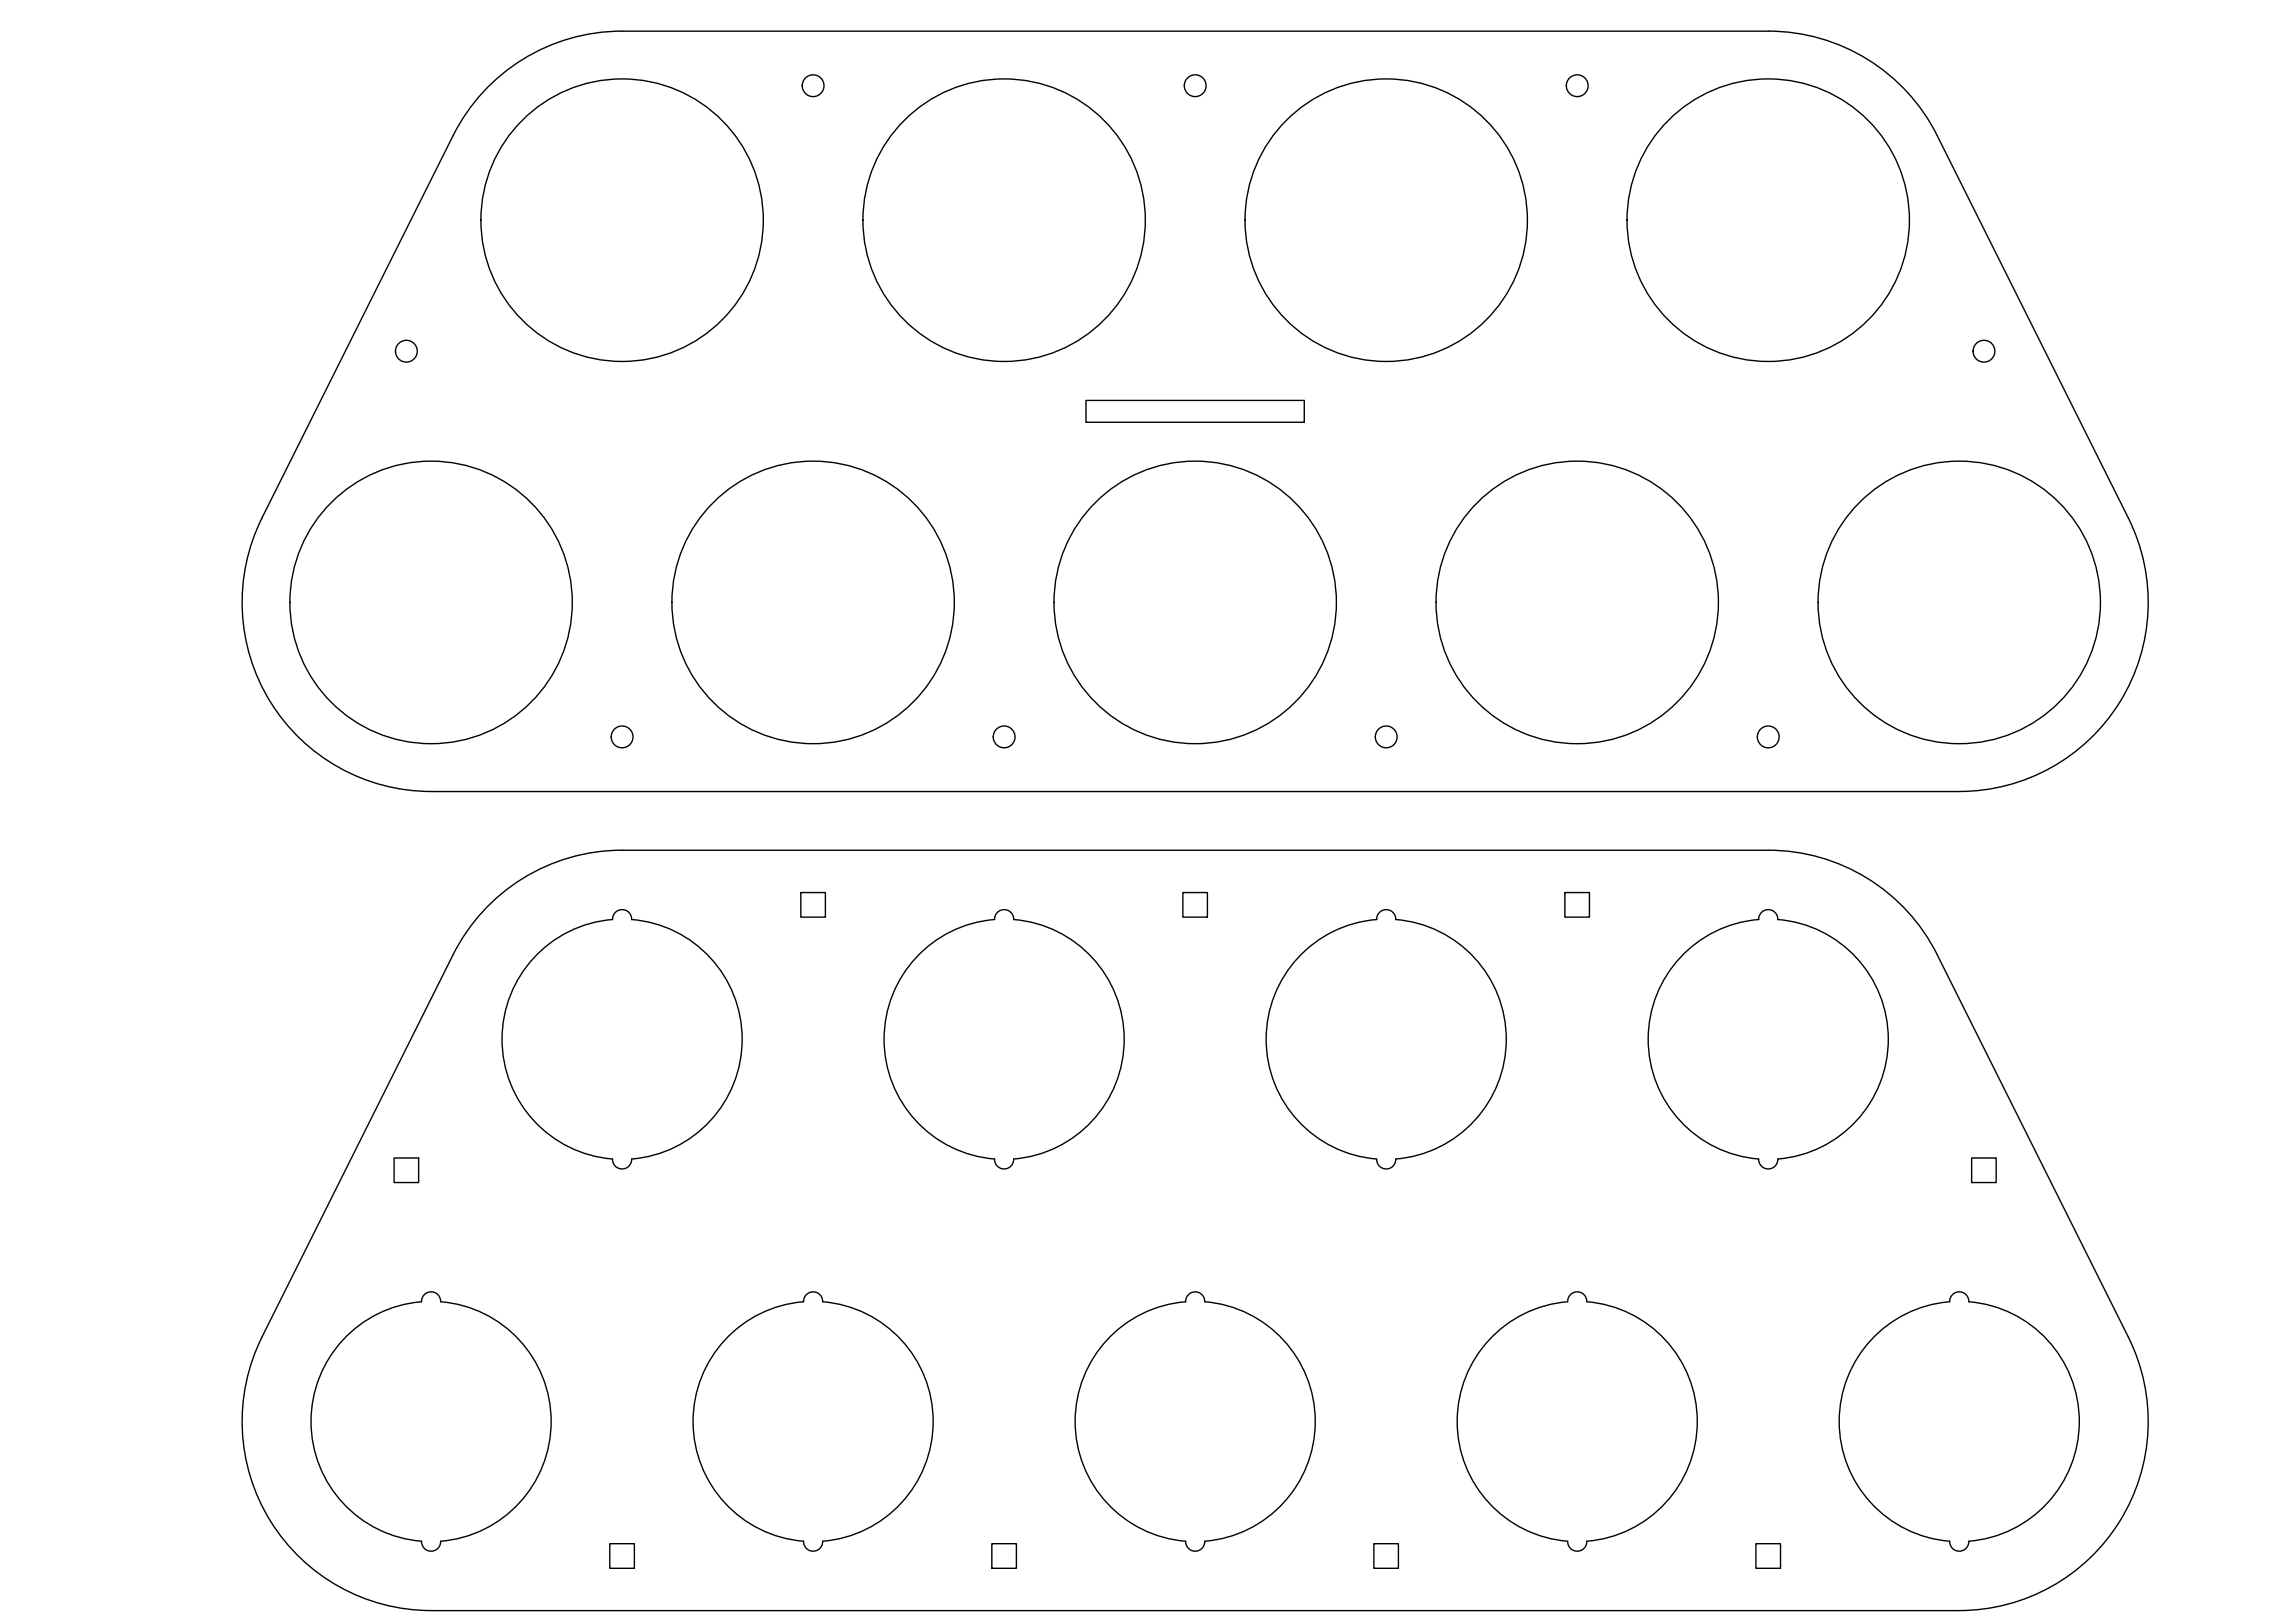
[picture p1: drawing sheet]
<svg xmlns="http://www.w3.org/2000/svg" width="841mm" height="594mm" viewBox="0 0 841 594" stroke-linecap="round" stroke-linejoin="round" font-family="sans-serif">
<!-- layer: Visible -->
<g fill="none" stroke="#000" stroke-width=".51">
<path d="M228 11.4h420M228 11.4a69.2 69.2 0 0 0-62 38.3l-70 140M648 11.4a69.2 69.2 0 0 1 61.9 38.3l70 140M398 146.7h80v8h-80zM96 189.7a69.3 69.3 0 0 0 62 100.2h560a69.2 69.2 0 0 0 61.9-100.2M179.2 331.5a69.1 69.1 0 0 1 48.8-20.1h420a69.2 69.2 0 0 1 61.9 38.3l70 140a69.2 69.2 0 0 1-61.9 100.2h-560a69.3 69.3 0 0 1-62-100.2l70-140a69.2 69.2 0 0 1 13.2-18.2zM293.5 326.9h9v9h-9zM433.5 326.9h9v9h-9zM573.5 326.9h9v9h-9zM197.5 348.9a43.9 43.9 0 0 1 27-12.1 3.5 3.5 0 0 1 3.5-3.6 3.5 3.5 0 0 1 3.5 3.6 44 44 0 0 1 40.5 43.8 44 44 0 0 1-40.5 43.9 3.5 3.5 0 0 1-3.5 3.7 3.5 3.5 0 0 1-3.5-3.7 44 44 0 0 1-38-29.1 44 44 0 0 1 11-46.5zM337.5 348.9a43.8 43.8 0 0 1 27-12.1 3.5 3.5 0 0 1 3.5-3.6 3.5 3.5 0 0 1 3.5 3.6 44 44 0 0 1 40.5 43.8 44 44 0 0 1-40.5 43.9 3.5 3.5 0 0 1-3.5 3.7 3.5 3.5 0 0 1-3.5-3.7 44 44 0 0 1-38-29.1 44 44 0 0 1 11-46.5zM477.5 348.9a43.8 43.8 0 0 1 27-12.1 3.5 3.5 0 0 1 3.5-3.6 3.5 3.5 0 0 1 3.5 3.6 44 44 0 0 1 40.5 43.8 44 44 0 0 1-40.5 43.9 3.5 3.5 0 0 1-3.5 3.7 3.5 3.5 0 0 1-3.5-3.7 44 44 0 0 1-38-29.1 44 44 0 0 1 11-46.5z"/>
<path d="M617.5 348.9a43.8 43.8 0 0 1 27-12.1 3.5 3.5 0 0 1 3.5-3.6 3.5 3.5 0 0 1 3.5 3.6 44 44 0 0 1 40.5 43.8 44 44 0 0 1-40.5 43.9 3.5 3.5 0 0 1-3.5 3.7 3.5 3.5 0 0 1-3.5-3.7 44 44 0 0 1-38-29.1 44 44 0 0 1 11-46.5zM144.4 424.1h9v9h-9zM722.5 424.1h9v9h-9zM127.5 488.9a43.9 43.9 0 0 1 27-12.1 3.5 3.5 0 0 1 3.5-3.6 3.5 3.5 0 0 1 3.5 3.6 44 44 0 0 1 40.5 43.8 44 44 0 0 1-40.5 43.9 3.5 3.5 0 0 1-3.5 3.6 3.5 3.5 0 0 1-3.5-3.6 44 44 0 0 1-38-29.1 44 44 0 0 1 11-46.5zM267.5 488.9a43.8 43.8 0 0 1 27-12.1 3.5 3.5 0 0 1 3.5-3.6 3.5 3.5 0 0 1 3.5 3.6 44 44 0 0 1 40.5 43.9 44 44 0 0 1-40.5 43.8 3.5 3.5 0 0 1-3.5 3.6 3.5 3.5 0 0 1-3.5-3.6 44 44 0 0 1-38-29.1 44 44 0 0 1 11-46.5zM407.5 488.9a43.8 43.8 0 0 1 27-12.1 3.5 3.5 0 0 1 3.5-3.6 3.5 3.5 0 0 1 3.5 3.6 44 44 0 0 1 40.5 43.9 44 44 0 0 1-40.5 43.8 3.5 3.5 0 0 1-3.5 3.6 3.5 3.5 0 0 1-3.5-3.6 44 44 0 0 1-38-29.1 44 44 0 0 1 11-46.5zM547.5 488.9a43.8 43.8 0 0 1 27-12.1 3.5 3.5 0 0 1 3.5-3.6 3.5 3.5 0 0 1 3.5 3.6 44 44 0 0 1 40.5 43.9 44 44 0 0 1-40.5 43.8 3.5 3.5 0 0 1-3.5 3.6 3.5 3.5 0 0 1-3.5-3.6 44 44 0 0 1-38-29.1 44 44 0 0 1 11-46.5zM687.5 488.9a43.8 43.8 0 0 1 27-12.1 3.5 3.5 0 0 1 3.5-3.6 3.5 3.5 0 0 1 3.5 3.6 44 44 0 0 1 40.5 43.9 44 44 0 0 1-40.5 43.8 3.5 3.5 0 0 1-3.5 3.6 3.5 3.5 0 0 1-3.5-3.6 44 44 0 0 1-38-29.1 44 44 0 0 1 11-46.5zM223.5 565.4h9v9h-9zM363.5 565.4h9v9h-9zM503.5 565.4h9v9h-9zM643.5 565.4h9v9h-9z"/>
<circle cx="298" cy="31.4" r="4"/>
<circle cx="438" cy="31.4" r="4"/>
<circle cx="578" cy="31.4" r="4"/>
<circle cx="228" cy="80.6" r="51.7"/>
<circle cx="368" cy="80.6" r="51.7"/>
<circle cx="508" cy="80.6" r="51.7"/>
<circle cx="648" cy="80.6" r="51.7"/>
<circle cx="148.9" cy="128.6" r="4"/>
<circle cx="727" cy="128.6" r="4"/>
<circle cx="158" cy="220.6" r="51.7"/>
<circle cx="298" cy="220.6" r="51.7"/>
<circle cx="438" cy="220.6" r="51.7"/>
<circle cx="578" cy="220.6" r="51.7"/>
<circle cx="718" cy="220.6" r="51.7"/>
<circle cx="228" cy="269.9" r="4"/>
<circle cx="368" cy="269.9" r="4"/>
<circle cx="508" cy="269.9" r="4"/>
<circle cx="648" cy="269.9" r="4"/>
</g>
</svg>
